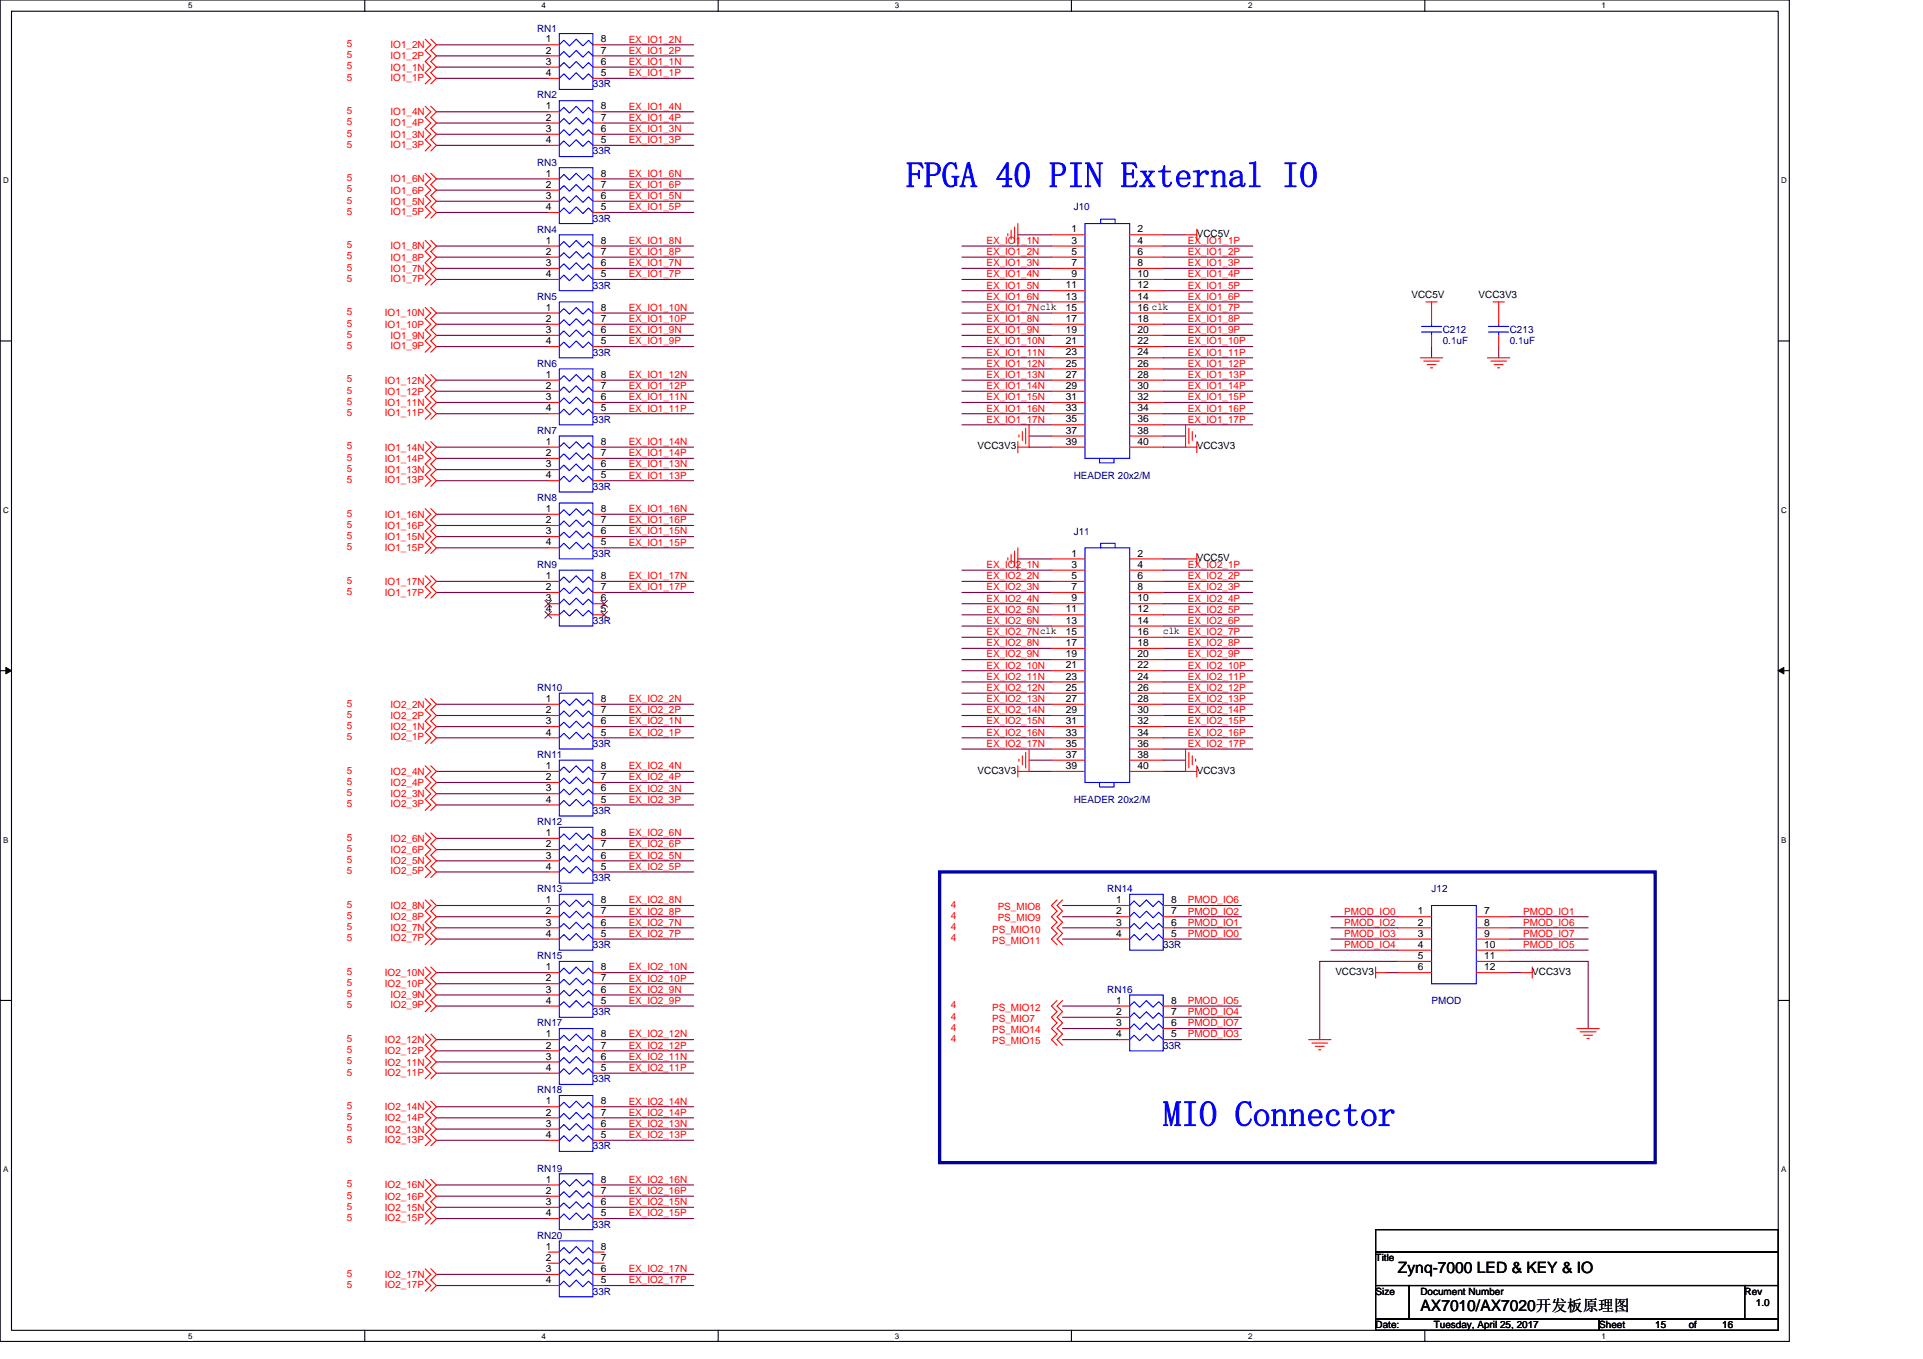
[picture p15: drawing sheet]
<svg xmlns="http://www.w3.org/2000/svg" width="297mm" height="210mm" viewBox="0 0 297 210" stroke-linecap="round" stroke-linejoin="round" font-family="sans-serif">
<defs><g id="words">
<g font-size="5.5" fill="#00f">
<text x="140" y="28.9">FPGA 40 PIN External IO</text>
<text x="179.7" y="174">MIO Connector</text>
</g>
<g font-size="2.4">
<text x="215.9" y="196.7">Zynq-7000 LED &amp; KEY &amp; IO</text>
<text x="219.4" y="202.5">AX7010/AX7020开发板原理图</text>
</g>
<g font-size="1.5" fill="#000080">
<text x="82.9" y="4.9">RN1</text>
<text x="82.9" y="15.2">RN2</text>
<text x="91.6" y="13.5">33R</text>
<text x="91.6" y="23.9">33R</text>
<text x="82.9" y="25.6">RN3</text>
<text x="82.9" y="35.9">RN4</text>
<text x="91.6" y="34.2">33R</text>
<text x="165.9" y="32.5">J10</text>
<text x="82.9" y="46.3">RN5</text>
<text x="91.6" y="44.6">33R</text>
<text x="222.9" y="51.5">C212</text>
<text x="222.9" y="53.2">0.1uF</text>
<text x="233.2" y="51.5">C213</text>
<text x="233.2" y="53.2">0.1uF</text>
<text x="82.9" y="56.7">RN6</text>
<text x="91.6" y="54.9">33R</text>
<text x="91.6" y="65.3">33R</text>
<text x="82.9" y="67">RN7</text>
<text x="82.9" y="77.4">RN8</text>
<text x="91.6" y="75.7">33R</text>
<text x="165.9" y="74">HEADER 20x2/M</text>
<text x="165.9" y="82.6">J11</text>
<text x="82.9" y="87.8">RN9</text>
<text x="91.6" y="86">33R</text>
<text x="91.6" y="96.4">33R</text>
<text x="82.9" y="106.8">RN10</text>
<text x="82.9" y="117.1">RN11</text>
<text x="91.6" y="115.4">33R</text>
<text x="91.6" y="125.8">33R</text>
<text x="165.9" y="124">HEADER 20x2/M</text>
<text x="82.9" y="127.5">RN12</text>
<text x="82.9" y="137.9">RN13</text>
<text x="91.6" y="136.1">33R</text>
<text x="171" y="137.9">RN14</text>
<text x="221.1" y="137.9">J12</text>
<text x="82.9" y="148.2">RN15</text>
<text x="91.6" y="146.5">33R</text>
<text x="179.7" y="146.5">33R</text>
<text x="171" y="153.4">RN16</text>
<text x="221.1" y="155.1">PMOD</text>
<text x="82.9" y="158.6">RN17</text>
<text x="91.6" y="156.8">33R</text>
<text x="91.6" y="167.2">33R</text>
<text x="179.7" y="162">33R</text>
<text x="82.9" y="169">RN18</text>
<text x="91.6" y="177.6">33R</text>
<text x="82.9" y="181">RN19</text>
<text x="82.9" y="191.4">RN20</text>
<text x="91.6" y="189.7">33R</text>
<text x="91.6" y="200">33R</text>
</g>
<g font-size="1.5" fill="#f00">
<text x="53.6" y="10.7">5</text>
<text x="53.6" y="7.3">5</text>
<text x="53.6" y="9">5</text>
<text x="60.3" y="10.9">IO1_1N</text>
<text x="60.3" y="7.5">IO1_2N</text>
<text x="60.3" y="9.2">IO1_2P</text>
<text x="97.1" y="11.8">EX_IO1_1P</text>
<text x="97.1" y="10">EX_IO1_1N</text>
<text x="97.1" y="8.3">EX_IO1_2P</text>
<text x="97.1" y="6.6">EX_IO1_2N</text>
<text x="53.6" y="12.5">5</text>
<text x="53.6" y="17.6">5</text>
<text x="60.3" y="12.5">IO1_1P</text>
<text x="60.3" y="17.8">IO1_4N</text>
<text x="97.1" y="16.9">EX_IO1_4N</text>
<text x="53.6" y="21.1">5</text>
<text x="53.6" y="22.8">5</text>
<text x="53.6" y="19.4">5</text>
<text x="60.3" y="21.3">IO1_3N</text>
<text x="60.3" y="22.8">IO1_3P</text>
<text x="60.3" y="19.5">IO1_4P</text>
<text x="97.1" y="22.1">EX_IO1_3P</text>
<text x="97.1" y="20.4">EX_IO1_3N</text>
<text x="97.1" y="18.7">EX_IO1_4P</text>
<text x="53.6" y="29.7">5</text>
<text x="53.6" y="28">5</text>
<text x="60.3" y="29.9">IO1_6P</text>
<text x="60.3" y="28.2">IO1_6N</text>
<text x="97.1" y="29">EX_IO1_6P</text>
<text x="97.1" y="27.3">EX_IO1_6N</text>
<text x="53.6" y="33.2">5</text>
<text x="53.6" y="31.5">5</text>
<text x="60.3" y="33.2">IO1_5P</text>
<text x="60.3" y="31.6">IO1_5N</text>
<text x="97.1" y="32.5">EX_IO1_5P</text>
<text x="97.1" y="30.8">EX_IO1_5N</text>
<text x="53.6" y="38.4">5</text>
<text x="53.6" y="40.1">5</text>
<text x="53.6" y="41.8">5</text>
<text x="60.3" y="38.5">IO1_8N</text>
<text x="60.3" y="40.3">IO1_8P</text>
<text x="60.3" y="42">IO1_7N</text>
<text x="97.1" y="41.1">EX_IO1_7N</text>
<text x="97.1" y="39.4">EX_IO1_8P</text>
<text x="97.1" y="37.7">EX_IO1_8N</text>
<text x="152.4" y="37.7">EX_IO1_1N</text>
<text x="152.4" y="39.4">EX_IO1_2N</text>
<text x="152.4" y="41.1">EX_IO1_3N</text>
<text x="183.5" y="37.7">EX_IO1_1P</text>
<text x="183.5" y="39.4">EX_IO1_2P</text>
<text x="183.5" y="41.1">EX_IO1_3P</text>
<text x="53.6" y="43.5">5</text>
<text x="60.3" y="43.5">IO1_7P</text>
<text x="97.1" y="42.8">EX_IO1_7P</text>
<text x="152.4" y="42.8">EX_IO1_4N</text>
<text x="152.4" y="44.6">EX_IO1_5N</text>
<text x="152.4" y="46.3">EX_IO1_6N</text>
<text x="183.5" y="42.8">EX_IO1_4P</text>
<text x="183.5" y="44.6">EX_IO1_5P</text>
<text x="183.5" y="46.3">EX_IO1_6P</text>
<text x="53.6" y="52.2">5</text>
<text x="53.6" y="53.9">5</text>
<text x="53.6" y="50.5">5</text>
<text x="53.6" y="48.7">5</text>
<text x="59.5" y="50.6">IO1_10P</text>
<text x="59.5" y="48.9">IO1_10N</text>
<text x="60.3" y="52.4">IO1_9N</text>
<text x="60.3" y="53.9">IO1_9P</text>
<text x="97.1" y="53.2">EX_IO1_9P</text>
<text x="97.1" y="51.5">EX_IO1_9N</text>
<text x="97.1" y="49.8">EX_IO1_10P</text>
<text x="97.1" y="48">EX_IO1_10N</text>
<text x="152.4" y="48">EX_IO1_7Nclk</text>
<text x="152.4" y="49.8">EX_IO1_8N</text>
<text x="152.4" y="51.5">EX_IO1_9N</text>
<text x="152.4" y="53.2">EX_IO1_10N</text>
<text x="183.5" y="48">EX_IO1_7P</text>
<text x="183.5" y="49.8">EX_IO1_8P</text>
<text x="183.5" y="51.5">EX_IO1_9P</text>
<text x="183.5" y="53.2">EX_IO1_10P</text>
<text x="53.6" y="59.1">5</text>
<text x="59.5" y="59.3">IO1_12N</text>
<text x="97.1" y="58.4">EX_IO1_12N</text>
<text x="152.4" y="54.9">EX_IO1_11N</text>
<text x="152.4" y="56.7">EX_IO1_12N</text>
<text x="152.4" y="58.4">EX_IO1_13N</text>
<text x="183.5" y="54.9">EX_IO1_11P</text>
<text x="183.5" y="56.7">EX_IO1_12P</text>
<text x="183.5" y="58.4">EX_IO1_13P</text>
<text x="53.6" y="60.8">5</text>
<text x="53.6" y="64.3">5</text>
<text x="53.6" y="62.5">5</text>
<text x="59.5" y="61">IO1_12P</text>
<text x="59.5" y="64.3">IO1_11P</text>
<text x="59.5" y="62.7">IO1_11N</text>
<text x="97.1" y="63.6">EX_IO1_11P</text>
<text x="97.1" y="61.8">EX_IO1_11N</text>
<text x="97.1" y="60.1">EX_IO1_12P</text>
<text x="152.4" y="60.1">EX_IO1_14N</text>
<text x="152.4" y="61.8">EX_IO1_15N</text>
<text x="152.4" y="63.6">EX_IO1_16N</text>
<text x="152.4" y="65.3">EX_IO1_17N</text>
<text x="183.5" y="60.1">EX_IO1_14P</text>
<text x="183.5" y="61.8">EX_IO1_15P</text>
<text x="183.5" y="63.6">EX_IO1_16P</text>
<text x="183.5" y="65.3">EX_IO1_17P</text>
<text x="53.6" y="71.2">5</text>
<text x="53.6" y="69.4">5</text>
<text x="59.5" y="71.4">IO1_14P</text>
<text x="59.5" y="69.6">IO1_14N</text>
<text x="97.1" y="70.5">EX_IO1_14P</text>
<text x="97.1" y="68.7">EX_IO1_14N</text>
<text x="53.6" y="74.6">5</text>
<text x="53.6" y="72.9">5</text>
<text x="59.5" y="74.6">IO1_13P</text>
<text x="59.5" y="73.1">IO1_13N</text>
<text x="97.1" y="73.9">EX_IO1_13P</text>
<text x="97.1" y="72.2">EX_IO1_13N</text>
<text x="53.6" y="81.6">5</text>
<text x="53.6" y="79.8">5</text>
<text x="53.6" y="83.3">5</text>
<text x="59.5" y="81.7">IO1_16P</text>
<text x="59.5" y="80">IO1_16N</text>
<text x="59.5" y="83.4">IO1_15N</text>
<text x="97.1" y="82.6">EX_IO1_15N</text>
<text x="97.1" y="80.9">EX_IO1_16P</text>
<text x="97.1" y="79.1">EX_IO1_16N</text>
<text x="53.6" y="85">5</text>
<text x="59.5" y="85.2">IO1_15P</text>
<text x="97.1" y="84.3">EX_IO1_15P</text>
<text x="97.1" y="89.5">EX_IO1_17N</text>
<text x="152.4" y="87.8">EX_IO2_1N</text>
<text x="152.4" y="89.5">EX_IO2_2N</text>
<text x="183.5" y="87.8">EX_IO2_1P</text>
<text x="183.5" y="89.5">EX_IO2_2P</text>
<text x="53.6" y="90.2">5</text>
<text x="53.6" y="91.9">5</text>
<text x="59.5" y="90.4">IO1_17N</text>
<text x="59.5" y="92.1">IO1_17P</text>
<text x="97.1" y="91.2">EX_IO1_17P</text>
<text x="152.4" y="91.2">EX_IO2_3N</text>
<text x="152.4" y="92.9">EX_IO2_4N</text>
<text x="152.4" y="94.7">EX_IO2_5N</text>
<text x="183.5" y="91.2">EX_IO2_3P</text>
<text x="183.5" y="92.9">EX_IO2_4P</text>
<text x="183.5" y="94.7">EX_IO2_5P</text>
<text x="152.4" y="96.4">EX_IO2_6N</text>
<text x="152.4" y="98.1">EX_IO2_7Nclk</text>
<text x="152.4" y="99.8">EX_IO2_8N</text>
<text x="152.4" y="101.6">EX_IO2_9N</text>
<text x="183.5" y="96.4">EX_IO2_6P</text>
<text x="183.5" y="98.1">EX_IO2_7P</text>
<text x="183.5" y="99.8">EX_IO2_8P</text>
<text x="183.5" y="101.6">EX_IO2_9P</text>
<text x="152.4" y="103.3">EX_IO2_10N</text>
<text x="152.4" y="105">EX_IO2_11N</text>
<text x="152.4" y="106.8">EX_IO2_12N</text>
<text x="183.5" y="103.3">EX_IO2_10P</text>
<text x="183.5" y="105">EX_IO2_11P</text>
<text x="183.5" y="106.8">EX_IO2_12P</text>
<text x="53.6" y="112.6">5</text>
<text x="53.6" y="110.9">5</text>
<text x="53.6" y="109.2">5</text>
<text x="60.3" y="112.8">IO2_1N</text>
<text x="60.3" y="111.1">IO2_2P</text>
<text x="60.3" y="109.3">IO2_2N</text>
<text x="97.1" y="113.7">EX_IO2_1P</text>
<text x="97.1" y="111.9">EX_IO2_1N</text>
<text x="97.1" y="110.2">EX_IO2_2P</text>
<text x="97.1" y="108.5">EX_IO2_2N</text>
<text x="152.4" y="108.5">EX_IO2_13N</text>
<text x="152.4" y="110.2">EX_IO2_14N</text>
<text x="152.4" y="111.9">EX_IO2_15N</text>
<text x="152.4" y="113.7">EX_IO2_16N</text>
<text x="183.5" y="108.5">EX_IO2_13P</text>
<text x="183.5" y="110.2">EX_IO2_14P</text>
<text x="183.5" y="111.9">EX_IO2_15P</text>
<text x="183.5" y="113.7">EX_IO2_16P</text>
<text x="53.6" y="114.4">5</text>
<text x="53.6" y="119.5">5</text>
<text x="60.3" y="114.4">IO2_1P</text>
<text x="60.3" y="119.7">IO2_4N</text>
<text x="97.1" y="118.9">EX_IO2_4N</text>
<text x="152.4" y="115.4">EX_IO2_17N</text>
<text x="183.5" y="115.4">EX_IO2_17P</text>
<text x="53.6" y="123">5</text>
<text x="53.6" y="124.7">5</text>
<text x="53.6" y="121.3">5</text>
<text x="60.3" y="123.2">IO2_3N</text>
<text x="60.3" y="124.7">IO2_3P</text>
<text x="60.3" y="121.5">IO2_4P</text>
<text x="97.1" y="124">EX_IO2_3P</text>
<text x="97.1" y="122.3">EX_IO2_3N</text>
<text x="97.1" y="120.6">EX_IO2_4P</text>
<text x="53.6" y="131.6">5</text>
<text x="53.6" y="129.9">5</text>
<text x="60.3" y="131.8">IO2_6P</text>
<text x="60.3" y="130.1">IO2_6N</text>
<text x="97.1" y="130.9">EX_IO2_6P</text>
<text x="97.1" y="129.2">EX_IO2_6N</text>
<text x="53.6" y="135.1">5</text>
<text x="53.6" y="133.4">5</text>
<text x="60.3" y="135.1">IO2_5P</text>
<text x="60.3" y="133.5">IO2_5N</text>
<text x="97.1" y="134.4">EX_IO2_5P</text>
<text x="97.1" y="132.7">EX_IO2_5N</text>
<text x="53.6" y="140.3">5</text>
<text x="53.6" y="142">5</text>
<text x="53.6" y="143.7">5</text>
<text x="60.3" y="140.4">IO2_8N</text>
<text x="60.3" y="142.2">IO2_8P</text>
<text x="60.3" y="143.9">IO2_7N</text>
<text x="97.1" y="143">EX_IO2_7N</text>
<text x="97.1" y="141.3">EX_IO2_8P</text>
<text x="97.1" y="139.6">EX_IO2_8N</text>
<text x="146.9" y="140.3">4</text>
<text x="146.9" y="142">4</text>
<text x="146.9" y="143.7">4</text>
<text x="154.1" y="140.6">PS_MIO8</text>
<text x="154.1" y="142.3">PS_MIO9</text>
<text x="183.5" y="143">PMOD_IO1</text>
<text x="183.5" y="141.3">PMOD_IO2</text>
<text x="183.5" y="139.6">PMOD_IO6</text>
<text x="207.6" y="143">PMOD_IO2</text>
<text x="207.6" y="141.3">PMOD_IO0</text>
<text x="235.3" y="143">PMOD_IO6</text>
<text x="235.3" y="141.3">PMOD_IO1</text>
<text x="53.6" y="145.5">5</text>
<text x="60.3" y="145.5">IO2_7P</text>
<text x="97.1" y="144.8">EX_IO2_7P</text>
<text x="97.1" y="149.9">EX_IO2_10N</text>
<text x="146.9" y="145.5">4</text>
<text x="153.2" y="144.1">PS_MIO10</text>
<text x="153.2" y="145.8">PS_MIO11</text>
<text x="183.5" y="144.8">PMOD_IO0</text>
<text x="207.6" y="146.5">PMOD_IO4</text>
<text x="207.6" y="144.8">PMOD_IO3</text>
<text x="235.3" y="146.5">PMOD_IO5</text>
<text x="235.3" y="144.8">PMOD_IO7</text>
<text x="53.6" y="154.1">5</text>
<text x="53.6" y="155.8">5</text>
<text x="53.6" y="152.4">5</text>
<text x="53.6" y="150.6">5</text>
<text x="59.5" y="152.5">IO2_10P</text>
<text x="59.5" y="150.8">IO2_10N</text>
<text x="60.3" y="154.3">IO2_9N</text>
<text x="60.3" y="155.8">IO2_9P</text>
<text x="97.1" y="155.1">EX_IO2_9P</text>
<text x="97.1" y="153.4">EX_IO2_9N</text>
<text x="97.1" y="151.7">EX_IO2_10P</text>
<text x="146.9" y="155.8">4</text>
<text x="183.5" y="155.1">PMOD_IO5</text>
<text x="53.6" y="161">5</text>
<text x="59.5" y="161.2">IO2_12N</text>
<text x="97.1" y="160.3">EX_IO2_12N</text>
<text x="146.9" y="161">4</text>
<text x="146.9" y="157.5">4</text>
<text x="146.9" y="159.3">4</text>
<text x="153.2" y="161.4">PS_MIO15</text>
<text x="153.2" y="156.2">PS_MIO12</text>
<text x="153.2" y="157.9">PS_MIO7</text>
<text x="153.2" y="159.6">PS_MIO14</text>
<text x="183.5" y="160.3">PMOD_IO3</text>
<text x="183.5" y="158.6">PMOD_IO7</text>
<text x="183.5" y="156.8">PMOD_IO4</text>
<text x="53.6" y="162.7">5</text>
<text x="53.6" y="166.2">5</text>
<text x="53.6" y="164.4">5</text>
<text x="59.5" y="162.9">IO2_12P</text>
<text x="59.5" y="166.2">IO2_11P</text>
<text x="59.5" y="164.6">IO2_11N</text>
<text x="97.1" y="165.5">EX_IO2_11P</text>
<text x="97.1" y="163.7">EX_IO2_11N</text>
<text x="97.1" y="162">EX_IO2_12P</text>
<text x="53.6" y="173.1">5</text>
<text x="53.6" y="171.4">5</text>
<text x="59.5" y="173.3">IO2_14P</text>
<text x="59.5" y="171.5">IO2_14N</text>
<text x="97.1" y="172.4">EX_IO2_14P</text>
<text x="97.1" y="170.7">EX_IO2_14N</text>
<text x="53.6" y="176.6">5</text>
<text x="53.6" y="174.8">5</text>
<text x="59.5" y="176.6">IO2_13P</text>
<text x="59.5" y="175">IO2_13N</text>
<text x="97.1" y="175.9">EX_IO2_13P</text>
<text x="97.1" y="174.1">EX_IO2_13N</text>
<text x="53.6" y="185.2">5</text>
<text x="53.6" y="183.5">5</text>
<text x="59.5" y="185.4">IO2_16P</text>
<text x="59.5" y="183.6">IO2_16N</text>
<text x="97.1" y="184.5">EX_IO2_16P</text>
<text x="97.1" y="182.8">EX_IO2_16N</text>
<text x="53.6" y="188.6">5</text>
<text x="53.6" y="186.9">5</text>
<text x="59.5" y="188.6">IO2_15P</text>
<text x="59.5" y="187.1">IO2_15N</text>
<text x="97.1" y="187.9">EX_IO2_15P</text>
<text x="97.1" y="186.2">EX_IO2_15N</text>
<text x="53.6" y="197.3">5</text>
<text x="59.5" y="197.4">IO2_17N</text>
<text x="97.1" y="196.6">EX_IO2_17N</text>
<text x="53.6" y="199">5</text>
<text x="59.5" y="199">IO2_17P</text>
<text x="97.1" y="198.3">EX_IO2_17P</text>
</g>
<g font-size="1.5">
<text x="84.3" y="6.6">1</text>
<text x="84.3" y="8.3">2</text>
<text x="84.3" y="10">3</text>
<text x="84.3" y="11.7">4</text>
<text x="92.8" y="11.7">5</text>
<text x="92.8" y="10">6</text>
<text x="92.8" y="8.3">7</text>
<text x="92.8" y="6.6">8</text>
<text x="84.3" y="16.9">1</text>
<text x="92.8" y="16.9">8</text>
<text x="84.3" y="18.6">2</text>
<text x="84.3" y="20.4">3</text>
<text x="84.3" y="22.1">4</text>
<text x="92.8" y="22.1">5</text>
<text x="92.8" y="20.4">6</text>
<text x="92.8" y="18.6">7</text>
<text x="84.3" y="27.3">1</text>
<text x="84.3" y="29">2</text>
<text x="92.8" y="29">7</text>
<text x="92.8" y="27.3">8</text>
<text x="84.3" y="30.7">3</text>
<text x="84.3" y="32.5">4</text>
<text x="92.8" y="32.5">5</text>
<text x="92.8" y="30.7">6</text>
<text x="165.5" y="35.9">1</text>
<text x="175.7" y="35.9">2</text>
<text x="84.3" y="37.7">1</text>
<text x="84.3" y="39.4">2</text>
<text x="84.3" y="41.1">3</text>
<text x="92.8" y="41.1">6</text>
<text x="92.8" y="39.4">7</text>
<text x="92.8" y="37.7">8</text>
<text x="165.5" y="37.7">3</text>
<text x="165.5" y="39.4">5</text>
<text x="165.5" y="41.1">7</text>
<text x="175.7" y="37.7">4</text>
<text x="175.7" y="39.4">6</text>
<text x="175.7" y="41.1">8</text>
<text x="184.9" y="36.6">VCC5V</text>
<text x="84.3" y="42.8">4</text>
<text x="92.8" y="42.8">5</text>
<text x="164.6" y="44.6">11</text>
<text x="164.6" y="46.3">13</text>
<text x="165.5" y="42.8">9</text>
<text x="175.7" y="42.8">10</text>
<text x="175.7" y="44.6">12</text>
<text x="175.7" y="46.3">14</text>
<text x="218" y="46">VCC5V</text>
<text x="228.4" y="46">VCC3V3</text>
<text x="84.3" y="48">1</text>
<text x="84.3" y="49.7">2</text>
<text x="84.3" y="51.5">3</text>
<text x="84.3" y="53.2">4</text>
<text x="92.8" y="53.2">5</text>
<text x="92.8" y="51.5">6</text>
<text x="92.8" y="49.7">7</text>
<text x="92.8" y="48">8</text>
<text x="164.6" y="48">15</text>
<text x="164.6" y="49.7">17</text>
<text x="164.6" y="51.5">19</text>
<text x="164.6" y="53.2">21</text>
<text x="175.7" y="48">16 clk</text>
<text x="175.7" y="49.7">18</text>
<text x="175.7" y="51.5">20</text>
<text x="175.7" y="53.2">22</text>
<text x="84.3" y="58.4">1</text>
<text x="92.8" y="58.4">8</text>
<text x="164.6" y="54.9">23</text>
<text x="164.6" y="56.6">25</text>
<text x="164.6" y="58.4">27</text>
<text x="175.7" y="54.9">24</text>
<text x="175.7" y="56.6">26</text>
<text x="175.7" y="58.4">28</text>
<text x="84.3" y="60.1">2</text>
<text x="84.3" y="61.8">3</text>
<text x="84.3" y="63.6">4</text>
<text x="92.8" y="63.6">5</text>
<text x="92.8" y="61.8">6</text>
<text x="92.8" y="60.1">7</text>
<text x="164.6" y="60.1">29</text>
<text x="164.6" y="61.8">31</text>
<text x="164.6" y="63.6">33</text>
<text x="164.6" y="65.3">35</text>
<text x="175.7" y="60.1">30</text>
<text x="175.7" y="61.8">32</text>
<text x="175.7" y="63.6">34</text>
<text x="175.7" y="65.3">36</text>
<text x="84.3" y="68.7">1</text>
<text x="84.3" y="70.5">2</text>
<text x="92.8" y="70.5">7</text>
<text x="92.8" y="68.7">8</text>
<text x="151" y="69.4">VCC3V3</text>
<text x="164.6" y="67">37</text>
<text x="164.6" y="68.7">39</text>
<text x="175.7" y="67">38</text>
<text x="175.7" y="68.7">40</text>
<text x="184.9" y="69.4">VCC3V3</text>
<text x="84.3" y="72.2">3</text>
<text x="84.3" y="73.9">4</text>
<text x="92.8" y="73.9">5</text>
<text x="92.8" y="72.2">6</text>
<text x="84.3" y="79.1">1</text>
<text x="84.3" y="80.8">2</text>
<text x="84.3" y="82.5">3</text>
<text x="92.8" y="82.5">6</text>
<text x="92.8" y="80.8">7</text>
<text x="92.8" y="79.1">8</text>
<text x="84.3" y="89.5">1</text>
<text x="84.3" y="84.3">4</text>
<text x="92.8" y="89.5">8</text>
<text x="92.8" y="84.3">5</text>
<text x="165.5" y="86">1</text>
<text x="165.5" y="87.7">3</text>
<text x="165.5" y="89.5">5</text>
<text x="175.7" y="86">2</text>
<text x="175.7" y="87.7">4</text>
<text x="175.7" y="89.5">6</text>
<text x="184.9" y="86.7">VCC5V</text>
<text x="84.3" y="91.2">2</text>
<text x="84.3" y="92.9">3</text>
<text x="84.3" y="94.6">4</text>
<text x="92.8" y="94.6">5</text>
<text x="92.8" y="92.9">6</text>
<text x="92.8" y="91.2">7</text>
<text x="164.6" y="94.6">11</text>
<text x="165.5" y="91.2">7</text>
<text x="165.5" y="92.9">9</text>
<text x="175.7" y="91.2">8</text>
<text x="175.7" y="92.9">10</text>
<text x="175.7" y="94.6">12</text>
<text x="164.6" y="96.4">13</text>
<text x="164.6" y="98.1">15</text>
<text x="164.6" y="99.8">17</text>
<text x="164.6" y="101.6">19</text>
<text x="175.7" y="96.4">14</text>
<text x="175.7" y="98.1">16</text>
<text x="175.7" y="99.8">18</text>
<text x="175.7" y="101.6">20</text>
<text x="179.7" y="98">clk</text>
<text x="164.6" y="103.3">21</text>
<text x="164.6" y="105">23</text>
<text x="164.6" y="106.7">25</text>
<text x="175.7" y="103.3">22</text>
<text x="175.7" y="105">24</text>
<text x="175.7" y="106.7">26</text>
<text x="84.3" y="108.5">1</text>
<text x="84.3" y="110.2">2</text>
<text x="84.3" y="111.9">3</text>
<text x="84.3" y="113.6">4</text>
<text x="92.8" y="113.6">5</text>
<text x="92.8" y="111.9">6</text>
<text x="92.8" y="110.2">7</text>
<text x="92.8" y="108.5">8</text>
<text x="164.6" y="108.5">27</text>
<text x="164.6" y="110.2">29</text>
<text x="164.6" y="111.9">31</text>
<text x="164.6" y="113.6">33</text>
<text x="175.7" y="108.5">28</text>
<text x="175.7" y="110.2">30</text>
<text x="175.7" y="111.9">32</text>
<text x="175.7" y="113.6">34</text>
<text x="84.3" y="118.8">1</text>
<text x="92.8" y="118.8">8</text>
<text x="151" y="119.5">VCC3V3</text>
<text x="164.6" y="115.4">35</text>
<text x="164.6" y="117.1">37</text>
<text x="164.6" y="118.8">39</text>
<text x="175.7" y="115.4">36</text>
<text x="175.7" y="117.1">38</text>
<text x="175.7" y="118.8">40</text>
<text x="184.9" y="119.5">VCC3V3</text>
<text x="84.3" y="120.5">2</text>
<text x="84.3" y="122.3">3</text>
<text x="84.3" y="124">4</text>
<text x="92.8" y="124">5</text>
<text x="92.8" y="122.3">6</text>
<text x="92.8" y="120.5">7</text>
<text x="84.3" y="129.2">1</text>
<text x="84.3" y="130.9">2</text>
<text x="92.8" y="130.9">7</text>
<text x="92.8" y="129.2">8</text>
<text x="84.3" y="132.7">3</text>
<text x="84.3" y="134.4">4</text>
<text x="92.8" y="134.4">5</text>
<text x="92.8" y="132.7">6</text>
<text x="84.3" y="139.6">1</text>
<text x="84.3" y="141.3">2</text>
<text x="84.3" y="143">3</text>
<text x="92.8" y="143">6</text>
<text x="92.8" y="141.3">7</text>
<text x="92.8" y="139.6">8</text>
<text x="172.4" y="139.6">1</text>
<text x="172.4" y="141.3">2</text>
<text x="172.4" y="143">3</text>
<text x="180.9" y="143">6</text>
<text x="180.9" y="141.3">7</text>
<text x="180.9" y="139.6">8</text>
<text x="219" y="141.3">1</text>
<text x="219" y="143">2</text>
<text x="229.3" y="141.3">7</text>
<text x="229.3" y="143">8</text>
<text x="84.3" y="149.9">1</text>
<text x="84.3" y="144.7">4</text>
<text x="92.8" y="149.9">8</text>
<text x="92.8" y="144.7">5</text>
<text x="172.4" y="144.7">4</text>
<text x="180.9" y="144.7">5</text>
<text x="219" y="144.7">3</text>
<text x="219" y="148.2">5</text>
<text x="219" y="146.5">4</text>
<text x="219" y="149.9">6</text>
<text x="229.3" y="144.7">9</text>
<text x="229.3" y="148.2">11</text>
<text x="229.3" y="146.5">10</text>
<text x="229.3" y="149.9">12</text>
<text x="84.3" y="151.6">2</text>
<text x="84.3" y="153.4">3</text>
<text x="84.3" y="155.1">4</text>
<text x="92.8" y="155.1">5</text>
<text x="92.8" y="153.4">6</text>
<text x="92.8" y="151.6">7</text>
<text x="172.4" y="155.1">1</text>
<text x="180.9" y="155.1">8</text>
<text x="206.3" y="150.6">VCC3V3</text>
<text x="236.7" y="150.6">VCC3V3</text>
<text x="84.3" y="160.3">1</text>
<text x="92.8" y="160.3">8</text>
<text x="172.4" y="156.8">2</text>
<text x="172.4" y="158.6">3</text>
<text x="172.4" y="160.3">4</text>
<text x="180.9" y="160.3">5</text>
<text x="180.9" y="158.6">6</text>
<text x="180.9" y="156.8">7</text>
<text x="84.3" y="162">2</text>
<text x="84.3" y="163.7">3</text>
<text x="84.3" y="165.5">4</text>
<text x="92.8" y="165.5">5</text>
<text x="92.8" y="163.7">6</text>
<text x="92.8" y="162">7</text>
<text x="84.3" y="170.6">1</text>
<text x="84.3" y="172.4">2</text>
<text x="92.8" y="172.4">7</text>
<text x="92.8" y="170.6">8</text>
<text x="84.3" y="174.1">3</text>
<text x="84.3" y="175.8">4</text>
<text x="92.8" y="175.8">5</text>
<text x="92.8" y="174.1">6</text>
<text x="84.3" y="182.7">1</text>
<text x="84.3" y="184.5">2</text>
<text x="92.8" y="184.5">7</text>
<text x="92.8" y="182.7">8</text>
<text x="84.3" y="186.2">3</text>
<text x="84.3" y="187.9">4</text>
<text x="92.8" y="187.9">5</text>
<text x="92.8" y="186.2">6</text>
<text x="84.3" y="193.1">1</text>
<text x="84.3" y="194.8">2</text>
<text x="84.3" y="196.6">3</text>
<text x="92.8" y="196.6">6</text>
<text x="92.8" y="194.8">7</text>
<text x="92.8" y="193.1">8</text>
<text x="212.5" y="194.9">Title</text>
<text x="84.3" y="198.3">4</text>
<text x="92.8" y="198.3">5</text>
<text x="212.5" y="200">Size</text>
<text x="219.4" y="200">Document Number</text>
<text x="269.5" y="200">Rev</text>
<text x="271.2" y="201.8">1.0</text>
<text x="212.5" y="205.2">Date:</text>
<text x="221.5" y="205.2">Tuesday, April 25, 2017</text>
<text x="247" y="205.2">Sheet</text>
<text x="255.7" y="205.2">15</text>
<text x="260.9" y="205.2">of</text>
<text x="266" y="205.2">16</text>
</g>
<g font-size="1.2">
<text x="29.1" y="1.3">5</text>
<text x="83.6" y="1.3">4</text>
<text x="138.2" y="1.3">3</text>
<text x="192.8" y="1.3">2</text>
<text x="247.4" y="1.3">1</text>
<text x=".5" y="28.3">D</text>
<text x="275.1" y="28.3">D</text>
<text x=".5" y="79.2">C</text>
<text x="275.1" y="79.2">C</text>
<text x=".5" y="130.2">B</text>
<text x="275.1" y="130.2">B</text>
<text x=".5" y="181.1">A</text>
<text x="275.1" y="181.1">A</text>
<text x="29.1" y="206.8">5</text>
<text x="83.6" y="206.8">4</text>
<text x="138.2" y="206.8">3</text>
<text x="192.8" y="206.8">2</text>
<text x="247.4" y="206.8">1</text>
</g>
</g></defs>
<path d="M0 0h276.4v207.3h-276.4zM1.8 1.7h272.9v203.8h-272.9z" fill="none" stroke="#000" stroke-width=".17"/>
<g fill="#fff">
<path d="M29.1 .2h.6v1.4h-.6z"/>
<path d="M29.1 205.7h.6v1.4h-.6z"/>
</g>
<path d="M56.3 0v1.7M56.3 205.5v1.8" fill="none" stroke="#000" stroke-width=".17"/>
<g fill="#fff">
<path d="M83.6 .2h.7v1.4h-.7z"/>
<path d="M83.6 205.7h.7v1.4h-.7z"/>
</g>
<path d="M110.9 0v1.7M110.9 205.5v1.8" fill="none" stroke="#000" stroke-width=".17"/>
<g fill="#fff">
<path d="M138.2 .2h.7v1.4h-.7z"/>
<path d="M138.2 205.7h.7v1.4h-.7z"/>
</g>
<path d="M165.5 0v1.7M165.5 205.5v1.8" fill="none" stroke="#000" stroke-width=".17"/>
<g fill="#fff">
<path d="M192.8 .2h.6v1.4h-.6z"/>
<path d="M192.8 205.7h.6v1.4h-.6z"/>
</g>
<path d="M220.1 0v1.7M220.1 205.5v1.8" fill="none" stroke="#000" stroke-width=".17"/>
<g fill="#fff">
<path d="M247.4 .2h.6v1.4h-.6z"/>
<path d="M247.4 205.7h.6v1.4h-.6z"/>
<path d="M.5 27.2h.8v1.4h-.8z"/>
<path d="M275.1 27.2h.9v1.4h-.9z"/>
<path d="M.5 78.1h.8v1.4h-.8z"/>
<path d="M275.1 78.1h.9v1.4h-.9z"/>
</g>
<path d="M0 52.7h1.8M274.7 52.7h1.7" fill="none" stroke="#000" stroke-width=".17"/>
<g fill="#fff">
<path d="M.5 129.1h.8v1.4h-.8z"/>
<path d="M275.1 129.1h.8v1.4h-.8z"/>
</g>
<path d="M0 103.6h1.8M274.7 103.6h1.7" fill="none" stroke="#000" stroke-width=".17"/>
<path d="M.9 103.1l.9 .5-.9 .5zM274.7 103.6l.8-.5v1z" fill="#000" stroke="#000" stroke-width=".15"/>
<g fill="#fff">
<path d="M.5 180h.8v1.4h-.8z"/>
<path d="M275.1 180h.8v1.4h-.8z"/>
</g>
<path d="M0 154.6h1.8M274.7 154.6h1.7M212.5 190h62.2v3.5h-62.2zM212.5 193.5h62.2v5.1h-62.2zM212.5 198.6h5.2v5.2h-5.2zM217.7 198.6h51.8v5.2h-51.8zM269.5 198.6h5.2v5.2h-5.2zM212.5 203.8h34.5v1.7h-34.5zM247 203.8h27.7v1.7h-27.7z" fill="none" stroke="#000" stroke-width=".17"/>
<path d="M145.1 134.7h110.6v44.9h-110.6z" fill="none" stroke="#0000a0" stroke-width=".51"/>
<g fill="none" stroke="#800040" stroke-width=".17">
<path d="M67.4 10.4h17.3M67.4 12.1h17.3M67.4 6.9h17.3M67.4 8.6h17.3M67.4 17.3h17.3M67.4 19h17.3M93.3 12.1h13.8M93.3 10.4h13.8M93.3 8.6h13.8M93.3 6.9h13.8M93.3 19h13.8M93.3 17.3h13.8"/>
<path d="M67.4 20.7h17.3M67.4 22.5h17.3M67.4 32.8h17.3M67.4 31.1h17.3M67.4 29.4h17.3M67.4 27.6h17.3M67.4 38h17.3M67.4 39.7h17.3M93.3 22.5h13.8M93.3 20.7h13.8M93.3 32.8h13.8M93.3 31.1h13.8"/>
<path d="M93.3 39.7h13.8M93.3 38h13.8M93.3 29.4h13.8M93.3 27.6h13.8M148.6 38h13.8M148.6 39.7h13.8M157.2 36.3h5.2M179.7 36.3h3.4M179.7 38h13.8M179.7 39.7h13.8M67.4 41.5h17.3M67.4 43.2h17.3"/>
<path d="M67.4 50.1h17.3M67.4 48.4h17.3M67.4 51.8h17.3M67.4 53.6h17.3M67.4 58.7h17.3M93.3 43.2h13.8M93.3 41.5h13.8M93.3 53.6h13.8M93.3 51.8h13.8M93.3 50.1h13.8M93.3 48.4h13.8M93.3 58.7h13.8"/>
<path d="M148.6 41.5h13.8M148.6 43.2h13.8M148.6 44.9h13.8M148.6 46.7h13.8M148.6 48.4h13.8M148.6 50.1h13.8M148.6 51.8h13.8M148.6 53.6h13.8M148.6 55.3h13.8M148.6 57h13.8M148.6 58.7h13.8M179.7 41.5h13.8"/>
<path d="M179.7 43.2h13.8M179.7 44.9h13.8M179.7 46.7h13.8M179.7 48.4h13.8M179.7 50.1h13.8M179.7 51.8h13.8M179.7 53.6h13.8M179.7 55.3h13.8M179.7 57h13.8M179.7 58.7h13.8M221.1 53.6v1.7M231.5 53.6v1.7"/>
<path d="M67.4 79.5h17.3M67.4 60.5h17.3M67.4 63.9h17.3M67.4 62.2h17.3M67.4 70.8h17.3M67.4 69.1h17.3M67.4 74.3h17.3M67.4 72.6h17.3M93.3 63.9h13.8M93.3 62.2h13.8M93.3 60.5h13.8M93.3 74.3h13.8"/>
<path d="M93.3 72.6h13.8M93.3 70.8h13.8M93.3 69.1h13.8M93.3 79.5h13.8M148.6 60.5h13.8M148.6 62.2h13.8M148.6 63.9h13.8M148.6 65.6h13.8M159 69.1h3.4M159 67.4h3.4M179.7 67.4h3.4M179.7 69.1h3.4"/>
<path d="M179.7 60.5h13.8M179.7 62.2h13.8M179.7 63.9h13.8M179.7 65.6h13.8M67.4 81.2h17.3M67.4 84.6h17.3M67.4 82.9h17.3M67.4 89.8h17.3M67.4 91.5h17.3M93.3 84.6h13.8M93.3 82.9h13.8M93.3 81.2h13.8"/>
<path d="M93.3 91.5h13.8M93.3 89.8h13.8M148.6 88.1h13.8M148.6 89.8h13.8M148.6 91.5h13.8M148.6 93.3h13.8M148.6 95h13.8M148.6 96.7h13.8M148.6 98.5h13.8M157.2 86.4h5.2M179.7 88.1h13.8M179.7 89.8h13.8"/>
<path d="M179.7 91.5h13.8M179.7 93.3h13.8M179.7 95h13.8M179.7 96.7h13.8M179.7 98.5h13.8M179.7 86.4h3.4M67.4 112.3h17.3M67.4 114h17.3M67.4 110.6h17.3M67.4 108.8h17.3M67.4 119.2h17.3M93.3 114h13.8"/>
<path d="M93.3 112.3h13.8M93.3 110.6h13.8M93.3 108.8h13.8M93.3 119.2h13.8M148.6 100.2h13.8M148.6 101.9h13.8M148.6 103.6h13.8M148.6 105.4h13.8M148.6 107.1h13.8M148.6 110.6h13.8M148.6 112.3h13.8M148.6 114h13.8"/>
<path d="M148.6 115.7h13.8M148.6 108.8h13.8M159 119.2h3.4M159 117.5h3.4M179.7 119.2h3.4M179.7 117.5h3.4M179.7 100.2h13.8M179.7 101.9h13.8M179.7 103.6h13.8M179.7 105.4h13.8M179.7 107.1h13.8M179.7 108.8h13.8"/>
<path d="M179.7 110.6h13.8M179.7 112.3h13.8M179.7 114h13.8M179.7 115.7h13.8M67.4 120.9h17.3M67.4 122.6h17.3M67.4 124.4h17.3M67.4 134.7h17.3M67.4 133h17.3M67.4 131.3h17.3M67.4 129.5h17.3M67.4 139.9h17.3"/>
<path d="M93.3 124.4h13.8M93.3 122.6h13.8M93.3 120.9h13.8M93.3 134.7h13.8M93.3 133h13.8M93.3 139.9h13.8M93.3 131.3h13.8M93.3 129.5h13.8M164.1 139.9h8.7M181.4 139.9h10.4M67.4 141.6h17.3M67.4 143.4h17.3"/>
<path d="M67.4 145.1h17.3M67.4 152h17.3M67.4 150.3h17.3M67.4 153.7h17.3M67.4 155.4h17.3M93.3 145.1h13.8M93.3 143.4h13.8M93.3 141.6h13.8M93.3 155.4h13.8M93.3 153.7h13.8M93.3 152h13.8M93.3 150.3h13.8"/>
<path d="M164.1 141.6h8.7M164.1 143.4h8.7M164.1 145.1h8.7M164.1 155.4h8.7M164.1 157.2h8.7M164.1 158.9h8.7M181.4 145.1h10.4M181.4 143.4h10.4M181.4 141.6h10.4M181.4 158.9h10.4M181.4 157.2h10.4M181.4 155.4h10.4"/>
<path d="M205.6 146.8h10.3M205.6 145.1h10.3M205.6 143.4h10.3M205.6 141.6h10.3M214.2 150.3h1.7M215.9 148.5h-12v12.1M233.2 148.5h12.1v10.4M233.2 146.8h12.1M233.2 150.3h1.7M233.2 145.1h12.1M233.2 143.4h12.1M233.2 141.6h12.1"/>
<path d="M67.4 162.4h17.3M67.4 160.6h17.3M67.4 165.8h17.3M67.4 164.1h17.3M67.4 172.7h17.3M67.4 171h17.3M67.4 176.2h17.3M67.4 174.5h17.3M93.3 165.8h13.8M93.3 164.1h13.8M93.3 162.4h13.8M93.3 160.6h13.8"/>
<path d="M93.3 176.2h13.8M93.3 174.5h13.8M93.3 172.7h13.8M93.3 171h13.8M164.1 160.6h8.7M181.4 160.6h10.4M67.4 184.8h17.3M67.4 183.1h17.3M67.4 188.3h17.3M67.4 186.5h17.3M67.4 198.6h17.3M67.4 196.9h17.3"/>
<path d="M93.3 188.3h13.8M93.3 186.5h13.8M93.3 184.8h13.8M93.3 183.1h13.8M93.3 198.6h13.8M93.3 196.9h13.8"/>
</g>
<g fill="none" stroke="#f00" stroke-width=".17">
<path d="M65.7 6.1l.8 .8-.8 .9 .8 .8-.8 .9 .8 .9-.8 .8 .8 .9-.8 .9M65.7 16.4l.8 .9-.8 .8 .8 .9-.8 .9 .8 .8-.8 .9 .8 .9-.8 .8M66.5 6.1l.9 .8-.9 .9 .9 .8-.9 .9 .9 .9-.9 .8 .9 .9-.9 .9M66.5 16.4l.9 .9-.9 .8 .9 .9-.9 .9 .9 .8-.9 .9 .9 .9-.9 .8M84.7 17.3h1.7M84.7 19h1.7M84.7 6.9h1.7M84.7 8.6h1.7M84.7 10.4h1.7M84.7 12.1h1.7M91.6 19h1.7M91.6 17.3h1.7"/>
<path d="M91.6 12.1h1.7M91.6 10.4h1.7M91.6 8.6h1.7M91.6 6.9h1.7M65.7 26.8l.8 .8-.8 .9 .8 .9-.8 .8 .8 .9-.8 .9 .8 .8-.8 .9M65.7 37.1l.8 .9-.8 .9 .8 .8-.8 .9 .8 .9-.8 .8 .8 .9-.8 .8M66.5 26.8l.9 .8-.9 .9 .9 .9-.9 .8 .9 .9-.9 .9 .9 .8-.9 .9M66.5 37.1l.9 .9-.9 .9 .9 .8-.9 .9 .9 .9-.9 .8 .9 .9-.9 .8M84.7 20.7h1.7M84.7 22.5h1.7M84.7 38h1.7M84.7 39.7h1.7"/>
<path d="M84.7 27.6h1.7M84.7 29.4h1.7M84.7 31.1h1.7M84.7 32.8h1.7M91.6 22.5h1.7M91.6 20.7h1.7M91.6 39.7h1.7M91.6 38h1.7M91.6 32.8h1.7M91.6 31.1h1.7M91.6 29.4h1.7M91.6 27.6h1.7"/>
<path d="M155.7 36.1v.3M156.2 35.6v1.4M156.7 35.1v2.4M157.2 34.5v3.5M162.4 36.3h5.2M162.4 38h5.2M162.4 39.7h5.2M174.5 36.3h5.2M174.5 38h5.2M174.5 39.7h5.2M183.1 36.3h1.8M184.9 35.4v1.7"/>
<path d="M65.7 47.5l.8 .9-.8 .8 .8 .9-.8 .9 .8 .8-.8 .9 .8 .9-.8 .8M65.7 57.9l.8 .8-.8 .9 .8 .9-.8 .8 .8 .9-.8 .9 .8 .8-.8 .9M66.5 47.5l.9 .9-.9 .8 .9 .9-.9 .9 .9 .8-.9 .9 .9 .9-.9 .8M66.5 57.9l.9 .8-.9 .9 .9 .9-.9 .8 .9 .9-.9 .9 .9 .8-.9 .9M84.7 41.5h1.7M84.7 43.2h1.7M84.7 58.7h1.7M84.7 48.4h1.7M84.7 50.1h1.7M84.7 51.8h1.7M84.7 53.6h1.7M91.6 43.2h1.7"/>
<path d="M91.6 41.5h1.7M91.6 58.7h1.7M91.6 53.6h1.7M91.6 51.8h1.7M91.6 50.1h1.7M91.6 48.4h1.7M162.4 41.5h5.2M162.4 43.2h5.2M162.4 44.9h5.2M162.4 46.7h5.2M162.4 48.4h5.2M162.4 50.1h5.2"/>
<path d="M162.4 51.8h5.2M162.4 53.6h5.2M162.4 55.3h5.2M162.4 57h5.2M162.4 58.7h5.2M174.5 41.5h5.2M174.5 43.2h5.2M174.5 44.9h5.2M174.5 46.7h5.2M174.5 48.4h5.2M174.5 50.1h5.2M174.5 51.8h5.2"/>
<path d="M174.5 53.6h5.2M174.5 55.3h5.2M174.5 57h5.2M174.5 58.7h5.2M219.4 55.3h3.5M219.9 55.8h2.4M220.3 46.7h1.7M220.4 56.3h1.4M221 56.8h.3M221.1 46.7v3.4M221.1 51.8v1.8M229.8 55.3h3.4"/>
<path d="M230.3 55.8h2.4M230.6 46.7h1.8M230.8 56.3h1.4M231.3 56.8h.4M231.5 46.7v3.4M231.5 51.8v1.8M65.7 68.2l.8 .9-.8 .9 .8 .8-.8 .9 .8 .9-.8 .8 .8 .9-.8 .8M65.7 78.6l.8 .9-.8 .8 .8 .9-.8 .8 .8 .9-.8 .9 .8 .8-.8 .9M66.5 68.2l.9 .9-.9 .9 .9 .8-.9 .9 .9 .9-.9 .8 .9 .9-.9 .8M66.5 78.6l.9 .9-.9 .8 .9 .9-.9 .8 .9 .9-.9 .9 .9 .8-.9 .9M84.7 79.5h1.7M84.7 69.1h1.7"/>
<path d="M84.7 70.8h1.7M84.7 72.6h1.7M84.7 74.3h1.7M84.7 60.5h1.7M84.7 62.2h1.7M84.7 63.9h1.7M91.6 79.5h1.7M91.6 74.3h1.7M91.6 72.6h1.7M91.6 70.8h1.7M91.6 69.1h1.7M91.6 63.9h1.7"/>
<path d="M91.6 62.2h1.7M91.6 60.5h1.7M157.2 68.2v1.8M157.4 67.2v.3M157.9 66.7v1.4M158.4 66.2v2.4M159 65.6v3.5h-1.8M162.4 60.5h5.2M162.4 62.2h5.2M162.4 63.9h5.2M162.4 65.6h5.2M162.4 67.4h5.2"/>
<path d="M162.4 69.1h5.2M174.5 60.5h5.2M174.5 62.2h5.2M174.5 63.9h5.2M174.5 65.6h5.2M174.5 67.4h5.2M174.5 69.1h5.2M183.1 65.6v3.5h1.8M183.6 66.2v2.4M184.2 66.7v1.4M184.7 67.2v.3M184.9 68.2v1.8"/>
<path d="M65.7 89l.8 .8-.8 .9 .8 .8-.8 .9M66.5 89l.9 .8-.9 .9 .9 .8-.9 .9M84.7 89.8h1.7M84.7 91.5h1.7M84.7 93.3h1.7M84.7 95h1.7M84.7 81.2h1.7M84.7 82.9h1.7M84.7 84.6h1.7M91.6 95h1.7M91.6 93.3h1.7M91.6 91.5h1.7"/>
<path d="M91.6 89.8h1.7M91.6 84.6h1.7M91.6 82.9h1.7M91.6 81.2h1.7M155.7 86.2v.4M156.2 85.7v1.4M156.7 85.2v2.4M157.2 84.6v3.5M162.4 86.4h5.2M162.4 88.1h5.2M162.4 89.8h5.2M162.4 91.5h5.2"/>
<path d="M162.4 93.3h5.2M162.4 95h5.2M162.4 96.7h5.2M162.4 98.5h5.2M174.5 86.4h5.2M174.5 88.1h5.2M174.5 89.8h5.2M174.5 91.5h5.2M174.5 93.3h5.2M174.5 95h5.2M174.5 96.7h5.2M174.5 98.5h5.2"/>
<path d="M183.1 86.4h1.8M184.9 85.5v1.7M65.7 107.9l.8 .9-.8 .9 .8 .9-.8 .8 .8 .9-.8 .8 .8 .9-.8 .9M65.7 118.3l.8 .9-.8 .9 .8 .8-.8 .9 .8 .8-.8 .9 .8 .9-.8 .8M66.5 107.9l.9 .9-.9 .9 .9 .9-.9 .8 .9 .9-.9 .8 .9 .9-.9 .9M66.5 118.3l.9 .9-.9 .9 .9 .8-.9 .9 .9 .8-.9 .9 .9 .9-.9 .8M84.7 119.2h1.7M84.7 108.8h1.7M84.7 110.6h1.7M84.7 112.3h1.7M84.7 114h1.7M91.6 119.2h1.7"/>
<path d="M91.6 114h1.7M91.6 112.3h1.7M91.6 110.6h1.7M91.6 108.8h1.7M157.2 118.3v1.8M157.4 117.3v.3M157.9 116.8v1.4M158.4 116.2v2.5M159 115.7v3.5h-1.8M162.4 100.2h5.2M162.4 101.9h5.2M162.4 103.6h5.2"/>
<path d="M162.4 105.4h5.2M162.4 107.1h5.2M162.4 108.8h5.2M162.4 110.6h5.2M162.4 112.3h5.2M162.4 114h5.2M162.4 115.7h5.2M162.4 117.5h5.2M162.4 119.2h5.2M174.5 100.2h5.2M174.5 101.9h5.2M174.5 103.6h5.2"/>
<path d="M174.5 105.4h5.2M174.5 107.1h5.2M174.5 108.8h5.2M174.5 110.6h5.2M174.5 112.3h5.2M174.5 114h5.2M174.5 115.7h5.2M174.5 117.5h5.2M174.5 119.2h5.2M183.1 115.7v3.5h1.8M183.6 116.2v2.5M184.2 116.8v1.4"/>
<path d="M184.7 117.3v.3M184.9 118.3v1.8M65.7 128.7l.8 .8-.8 .9 .8 .9-.8 .8 .8 .9-.8 .9 .8 .8-.8 .9M65.7 139l.8 .9-.8 .9 .8 .8-.8 .9 .8 .9-.8 .8 .8 .9-.8 .9M66.5 128.7l.9 .8-.9 .9 .9 .9-.9 .8 .9 .9-.9 .9 .9 .8-.9 .9M66.5 139l.9 .9-.9 .9 .9 .8-.9 .9 .9 .9-.9 .8 .9 .9-.9 .9M84.7 120.9h1.7M84.7 122.6h1.7M84.7 124.4h1.7M84.7 139.9h1.7M84.7 129.5h1.7M84.7 131.3h1.7"/>
<path d="M84.7 133h1.7M84.7 134.7h1.7M91.6 124.4h1.7M91.6 122.6h1.7M91.6 120.9h1.7M91.6 139.9h1.7M91.6 134.7h1.7M91.6 133h1.7M91.6 131.3h1.7M91.6 129.5h1.7M163.3 139l-.9 .9 .9 .9-.9 .8 .9 .9-.9 .9 .9 .8-.9 .9 .9 .9M164.1 139l-.8 .9 .8 .9-.8 .8 .8 .9-.8 .9 .8 .8-.8 .9 .8 .9"/>
<path d="M172.8 139.9h1.7M179.7 139.9h1.7M65.7 149.4l.8 .9-.8 .8 .8 .9-.8 .9 .8 .8-.8 .9 .8 .8-.8 .9M65.7 159.8l.8 .8-.8 .9 .8 .9-.8 .8 .8 .9-.8 .9 .8 .8-.8 .9M66.5 149.4l.9 .9-.9 .8 .9 .9-.9 .9 .9 .8-.9 .9 .9 .8-.9 .9M66.5 159.8l.9 .8-.9 .9 .9 .9-.9 .8 .9 .9-.9 .9 .9 .8-.9 .9M84.7 150.3h1.7M84.7 152h1.7M84.7 153.7h1.7M84.7 155.4h1.7M84.7 141.6h1.7M84.7 143.4h1.7"/>
<path d="M84.7 145.1h1.7M91.6 155.4h1.7M91.6 153.7h1.7M91.6 152h1.7M91.6 150.3h1.7M91.6 145.1h1.7M91.6 143.4h1.7M91.6 141.6h1.7M163.3 154.6l-.9 .8 .9 .9-.9 .9 .9 .9-.9 .8 .9 .9-.9 .8 .9 .9M164.1 154.6l-.8 .8 .8 .9-.8 .9 .8 .9-.8 .8 .8 .9-.8 .8 .8 .9M172.8 155.4h1.7M172.8 157.2h1.7"/>
<path d="M172.8 158.9h1.7M172.8 141.6h1.7M172.8 143.4h1.7M172.8 145.1h1.7M179.7 158.9h1.7M179.7 157.2h1.7M179.7 155.4h1.7M179.7 145.1h1.7M179.7 143.4h1.7M179.7 141.6h1.7M212.5 150.3h1.7M212.5 149.4v1.7"/>
<path d="M215.9 141.6h5.2M215.9 145.1h5.2M215.9 148.5h5.2M215.9 143.4h5.2M215.9 146.8h5.2M215.9 150.3h5.2M228 141.6h5.2M228 145.1h5.2M228 148.5h5.2M228 143.4h5.2M228 146.8h5.2M228 150.3h5.2"/>
<path d="M234.9 150.3h1.8M236.7 149.4v1.7M243.6 158.9h3.4M244.1 159.4h2.4M244.6 160h1.4M65.7 170.1l.8 .9-.8 .9 .8 .8-.8 .9 .8 .9-.8 .8 .8 .9-.8 .8M66.5 170.1l.9 .9-.9 .9 .9 .8-.9 .9 .9 .9-.9 .8 .9 .9-.9 .8M84.7 160.6h1.7M84.7 162.4h1.7M84.7 164.1h1.7M84.7 165.8h1.7M84.7 171h1.7"/>
<path d="M84.7 172.7h1.7M84.7 174.5h1.7M84.7 176.2h1.7M91.6 165.8h1.7M91.6 164.1h1.7M91.6 162.4h1.7M91.6 160.6h1.7M91.6 176.2h1.7M91.6 174.5h1.7M91.6 172.7h1.7M91.6 171h1.7M172.8 160.6h1.7"/>
<path d="M179.7 160.6h1.7M202.1 160.6h3.5M202.6 161.2h2.5M203.2 161.7h1.4M203.7 162.2h.3M245.1 160.5h.4M65.7 182.2l.8 .9-.8 .9 .8 .8-.8 .9 .8 .8-.8 .9 .8 .9-.8 .8M65.7 196l.8 .9-.8 .9 .8 .8-.8 .9M66.5 182.2l.9 .9-.9 .9 .9 .8-.9 .9 .9 .8-.9 .9 .9 .9-.9 .8M66.5 196l.9 .9-.9 .9 .9 .8-.9 .9M84.7 193.5h1.7M84.7 195.2h1.7"/>
<path d="M84.7 196.9h1.7M84.7 198.6h1.7M84.7 183.1h1.7M84.7 184.8h1.7M84.7 186.5h1.7M84.7 188.3h1.7M91.6 198.6h1.7M91.6 196.9h1.7M91.6 195.2h1.7M91.6 193.5h1.7M91.6 188.3h1.7M91.6 186.5h1.7"/>
<path d="M91.6 184.8h1.7M91.6 183.1h1.7"/>
</g>
<g fill="none" stroke="#00f" stroke-width=".17">
<path d="M86.4 15.6h5.2v8.6h-5.2zM86.4 5.2h5.2v8.6h-5.2zM86.4 17.3l.7-.7 .9 .9 1-1.1 1 1.1 .9-.9 .7 .7M86.4 19l.7-.7 .9 .9 1-1.1 1 1.1 .9-.9 .7 .7M86.4 6.9l.7-.7 .9 .9 1-1 1 1 .9-.9 .7 .7M86.4 8.6l.7-.6 .9 .8 1-1 1 1 .9-.8 .7 .6M86.4 10.4l.7-.7 .9 .8 1-1 1 1 .9-.8 .7 .7M86.4 12.1l.7-.7 .9 .9 1-1.1 1 1.1 .9-.9 .7 .7M86.4 36.3h5.2v8.6h-5.2zM86.4 25.9h5.2v8.6h-5.2zM86.4 20.7l.7-.7 .9 .9 1-1 1 1 .9-.9 .7 .7M86.4 22.5l.7-.7 .9 .8 1-1 1 1 .9-.8 .7 .7"/>
<path d="M86.4 38l.7-.7 .9 .9 1-1.1 1 1.1 .9-.9 .7 .7M86.4 39.7l.7-.6 .9 .8 1-1 1 1 .9-.8 .7 .6M86.4 27.6l.7-.7 .9 .9 1-1 1 1 .9-.9 .7 .7M86.4 29.4l.7-.7 .9 .8 1-1 1 1 .9-.8 .7 .7M86.4 31.1l.7-.7 .9 .9 1-1.1 1 1.1 .9-.9 .7 .7M86.4 32.8l.7-.7 .9 .9 1-1 1 1 .9-.9 .7 .7M167.6 34.5h6.9v36.3h-6.9zM170 34.5v-.6h2.3v.6M86.4 57h5.2v8.6h-5.2zM86.4 46.7h5.2v8.6h-5.2zM86.4 41.5l.7-.7 .9 .8 1-1 1 1 .9-.8 .7 .7M86.4 43.2l.7-.7 .9 .9 1-1.1 1 1.1 .9-.9 .7 .7"/>
<path d="M86.4 58.7l.7-.7 .9 .9 1-1 1 1 .9-.9 .7 .7M86.4 48.4l.7-.7 .9 .8 1-1 1 1 .9-.8 .7 .7M86.4 50.1l.7-.7 .9 .9 1-1.1 1 1.1 .9-.9 .7 .7M86.4 51.8l.7-.7 .9 .9 1-1 1 1 .9-.9 .7 .7M86.4 53.6l.7-.7 .9 .8 1-1 1 1 .9-.8 .7 .7M219.6 51.3h3.1M219.6 50.4h3.1M221.1 50.1v.3M221.1 51.3v.5M229.9 51.3h3.1M229.9 50.4h3.1M231.5 50.1v.3"/>
<path d="M231.5 51.3v.5M86.4 77.7h5.2v8.7h-5.2zM86.4 67.4h5.2v8.6h-5.2zM86.4 79.5l.7-.7 .9 .8 1-1 1 1 .9-.8 .7 .7M86.4 69.1l.7-.7 .9 .9 1-1.1 1 1.1 .9-.9 .7 .7M86.4 70.8l.7-.7 .9 .9 1-1 1 1 .9-.9 .7 .7M86.4 72.6l.7-.7 .9 .8 1-1 1 1 .9-.8 .7 .7M86.4 74.3l.7-.7 .9 .8 1-1 1 1 .9-.8 .7 .7M86.4 60.5l.7-.7 .9 .8 1-1 1 1 .9-.8 .7 .7M86.4 62.2l.7-.7 .9 .9 1-1.1 1 1.1 .9-.9 .7 .7M86.4 63.9l.7-.7 .9 .9 1-1 1 1 .9-.9 .7 .7M169.8 70.8v.7h2.3v-.7"/>
<path d="M86.4 88.1h5.2v8.6h-5.2zM86.4 89.8l.7-.7 .9 .9 1-1 1 1 .9-.9 .7 .7M86.4 91.5l.7-.6 .9 .8 1-1 1 1 .9-.8 .7 .6M86.4 93.3l.7-.7 .9 .9 1-1.1 1 1.1 .9-.9 .7 .7M86.4 95l.7-.7 .9 .9 1-1.1 1 1.1 .9-.9 .7 .7M86.4 81.2l.7-.7 .9 .9 1-1.1 1 1.1 .9-.9 .7 .7M86.4 82.9l.7-.7 .9 .9 1-1.1 1 1.1 .9-.9 .7 .7M86.4 84.6l.7-.7 .9 .9 1-1 1 1 .9-.9 .7 .7M167.6 84.6h6.9v36.3h-6.9zM170 84.6v-.7h2.3v.7M86.4 117.5h5.2v8.6h-5.2zM86.4 107.1h5.2v8.6h-5.2z"/>
<path d="M86.4 119.2l.7-.7 .9 .9 1-1.1 1 1.1 .9-.9 .7 .7M86.4 108.8l.7-.7 .9 .9 1-1.1 1 1.1 .9-.9 .7 .7M86.4 110.6l.7-.7 .9 .8 1-1 1 1 .9-.8 .7 .7M86.4 112.3l.7-.7 .9 .9 1-1.1 1 1.1 .9-.9 .7 .7M86.4 114l.7-.7 .9 .9 1-1.1 1 1.1 .9-.9 .7 .7M86.4 138.2h5.2v8.6h-5.2zM86.4 127.8h5.2v8.7h-5.2zM86.4 120.9l.7-.7 .9 .9 1-1 1 1 .9-.9 .7 .7M86.4 122.6l.7-.7 .9 .9 1-1 1 1 .9-.9 .7 .7M86.4 124.4l.7-.7 .9 .8 1-1 1 1 .9-.8 .7 .7M86.4 139.9l.7-.7 .9 .9 1-1.1 1 1.1 .9-.9 .7 .7M86.4 129.5l.7-.6 .9 .8 1-1 1 1 .9-.8 .7 .6"/>
<path d="M86.4 131.3l.7-.7 .9 .8 1-1 1 1 .9-.8 .7 .7M86.4 133l.7-.7 .9 .9 1-1.1 1 1.1 .9-.9 .7 .7M86.4 134.7l.7-.7 .9 .9 1-1 1 1 .9-.9 .7 .7M169.8 120.9v.7h2.3v-.7M174.5 139.9l.7-.7 .8 .9 1.1-1.1 1 1.1 .9-.9 .7 .7M174.5 138.2h5.2v8.6h-5.2zM221.1 139.9h6.9v12.1h-6.9zM86.4 158.9h5.2v8.7h-5.2zM86.4 148.5h5.2v8.7h-5.2zM86.4 150.3l.7-.7 .9 .9 1-1.1 1 1.1 .9-.9 .7 .7M86.4 152l.7-.7 .9 .9 1-1.1 1 1.1 .9-.9 .7 .7M86.4 153.7l.7-.7 .9 .9 1-1 1 1 .9-.9 .7 .7"/>
<path d="M86.4 155.4l.7-.6 .9 .8 1-1 1 1 .9-.8 .7 .6M86.4 141.6l.7-.7 .9 .9 1-1 1 1 .9-.9 .7 .7M86.4 143.4l.7-.7 .9 .8 1-1 1 1 .9-.8 .7 .7M86.4 145.1l.7-.7 .9 .9 1-1.1 1 1.1 .9-.9 .7 .7M174.5 155.4l.7-.6 .8 .8 1.1-1 1 1 .9-.8 .7 .6M174.5 157.2l.7-.7 .8 .9 1.1-1.1 1 1.1 .9-.9 .7 .7M174.5 158.9l.7-.7 .8 .9 1.1-1 1 1 .9-.9 .7 .7M174.5 141.6l.7-.7 .8 .9 1.1-1 1 1 .9-.9 .7 .7M174.5 143.4l.7-.7 .8 .8 1.1-1 1 1 .9-.8 .7 .7M174.5 145.1l.7-.7 .8 .9 1.1-1.1 1 1.1 .9-.9 .7 .7M174.5 153.7h5.2v8.7h-5.2zM86.4 169.3h5.2v8.6h-5.2z"/>
<path d="M86.4 160.6l.7-.6 .9 .8 1-1 1 1 .9-.8 .7 .6M86.4 162.4l.7-.7 .9 .8 1-1 1 1 .9-.8 .7 .7M86.4 164.1l.7-.7 .9 .9 1-1.1 1 1.1 .9-.9 .7 .7M86.4 165.8l.7-.7 .9 .9 1-1 1 1 .9-.9 .7 .7M86.4 171l.7-.7 .9 .9 1-1.1 1 1.1 .9-.9 .7 .7M86.4 172.7l.7-.7 .9 .9 1-1 1 1 .9-.9 .7 .7M86.4 174.5l.7-.7 .9 .8 1-1 1 1 .9-.8 .7 .7M86.4 176.2l.7-.7 .9 .9 1-1.1 1 1.1 .9-.9 .7 .7M174.5 160.6l.7-.6 .8 .8 1.1-1 1 1 .9-.8 .7 .6M86.4 191.7h5.2v8.7h-5.2zM86.4 181.4h5.2v8.6h-5.2zM86.4 193.5l.7-.7 .9 .8 1-1 1 1 .9-.8 .7 .7"/>
<path d="M86.4 195.2l.7-.7 .9 .8 1-1 1 1 .9-.8 .7 .7M86.4 196.9l.7-.7 .9 .9 1-1.1 1 1.1 .9-.9 .7 .7M86.4 198.6l.7-.6 .9 .8 1-1 1 1 .9-.8 .7 .6M86.4 183.1l.7-.7 .9 .9 1-1.1 1 1.1 .9-.9 .7 .7M86.4 184.8l.7-.7 .9 .9 1-1 1 1 .9-.9 .7 .7M86.4 186.5l.7-.6 .9 .8 1-1 1 1 .9-.8 .7 .6M86.4 188.3l.7-.7 .9 .8 1-1 1 1 .9-.8 .7 .7"/>
</g>
<path d="M84.2 92.8l1 1M84.2 94.5l1 1M85.2 92.8l-1 1M85.2 94.5l-1 1M92.8 94.5l1 1M92.8 92.8l1 1M93.8 94.5l-1 1M93.8 92.8l-1 1" fill="none" stroke="#804000" stroke-width=".15"/>
<use href="#words"/>
</svg>
